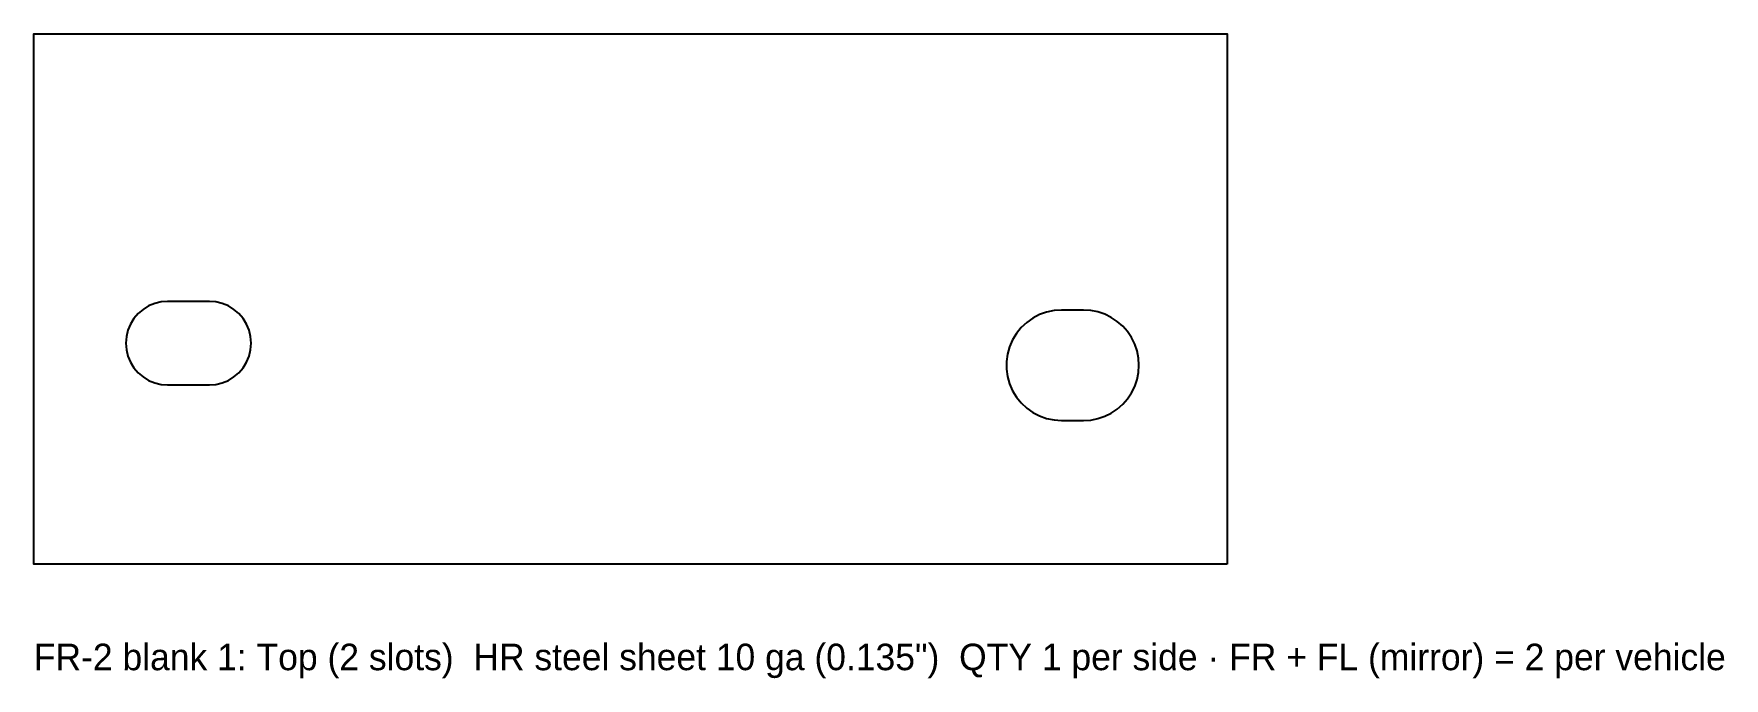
# Model space of a CAD drawing. Header units: inches. Extents: x 0 to 9.56, y -0.65 to 3.
import ezdxf

# ---------------------------------------------------------------- set-up
doc = ezdxf.new("R2010")
doc.units = ezdxf.units.IN
doc.header["$MEASUREMENT"] = 0
doc.layers.add('CUT', color=7, linetype='Continuous')
doc.layers.add('TEXT', color=3, linetype='Continuous')

msp = doc.modelspace()

# ---------------------------------------------------------------- linework, layer by layer
at = {"layer": 'CUT'}
for points in [[(6.75, 0), (0, 0), (0, 3), (6.75, 3), (6.75, 0)], [(0.9931, 1.0138), (1.0301, 1.0167), (1.0661, 1.0254), (1.1004, 1.0395), (1.132, 1.0589), (1.1602, 1.083), (1.1842, 1.1112), (1.2036, 1.1428), (1.2178, 1.177), (1.2264, 1.2131), (1.2293, 1.25), (1.2264, 1.2869), (1.2178, 1.323), (1.2036, 1.3572), (1.1842, 1.3888), (1.1602, 1.417), (1.132, 1.4411), (1.1004, 1.4605), (1.0661, 1.4746), (1.0301, 1.4833), (0.9932, 1.4862), (0.7568, 1.4862), (0.7199, 1.4833), (0.6839, 1.4746), (0.6496, 1.4605), (0.618, 1.4411), (0.5898, 1.417), (0.5658, 1.3888), (0.5464, 1.3572), (0.5322, 1.323), (0.5236, 1.2869), (0.5207, 1.25), (0.5236, 1.2131), (0.5322, 1.177), (0.5464, 1.1428), (0.5658, 1.1112), (0.5898, 1.083), (0.618, 1.0589), (0.6496, 1.0395), (0.6839, 1.0254), (0.7199, 1.0167), (0.7569, 1.0138), (0.9931, 1.0138)], [(5.9783, 0.8152), (6.0184, 0.8231), (6.0571, 0.8363), (6.0938, 0.8544), (6.1277, 0.8771), (6.1585, 0.904), (6.1854, 0.9348), (6.2081, 0.9687), (6.2262, 1.0054), (6.2394, 1.0441), (6.2473, 1.0842), (6.25, 1.125), (6.2473, 1.1658), (6.2394, 1.2059), (6.2262, 1.2446), (6.2081, 1.2813), (6.1854, 1.3152), (6.1585, 1.346), (6.1277, 1.3729), (6.0938, 1.3956), (6.0571, 1.4137), (6.0184, 1.4269), (5.9783, 1.4348), (5.9375, 1.4375), (5.8125, 1.4375), (5.7699, 1.4346), (5.7282, 1.4259), (5.688, 1.4116), (5.6501, 1.392), (5.6153, 1.3674), (5.5841, 1.3383), (5.5572, 1.3052), (5.535, 1.2688), (5.518, 1.2296), (5.5065, 1.1886), (5.5007, 1.1463), (5.5007, 1.1037), (5.5065, 1.0614), (5.518, 1.0204), (5.535, 0.9812), (5.5572, 0.9448), (5.5841, 0.9117), (5.6153, 0.8826), (5.6501, 0.858), (5.688, 0.8384), (5.7282, 0.8241), (5.7699, 0.8154), (5.8125, 0.8125), (5.9375, 0.8125), (5.9783, 0.8152)]]:
    msp.add_lwpolyline(points, close=True, dxfattribs=at)

# ---------------------------------------------------------------- texts
at = {"layer": 'TEXT'}
msp.add_text('FR-2 blank 1: Top (2 slots)  HR steel sheet 10 ga (0.135")  QTY 1 per side · FR + FL (mirror) = 2 per vehicle', height=0.15, dxfattribs=at).set_placement((0, -0.6))

doc.saveas('drawing.dxf')
